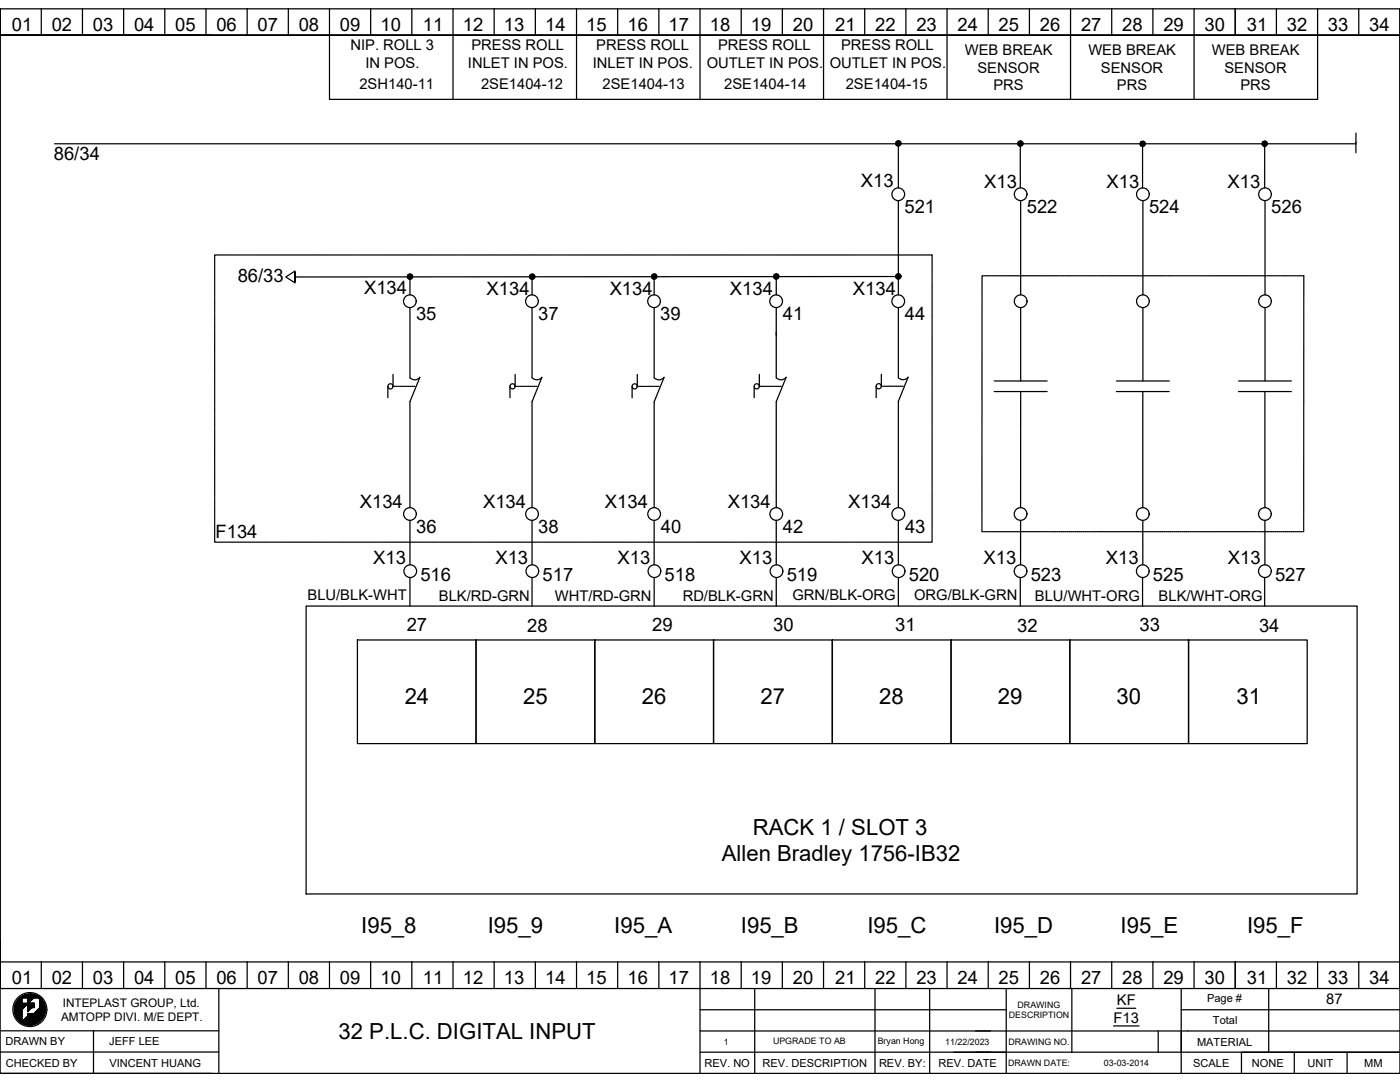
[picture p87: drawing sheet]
<svg xmlns="http://www.w3.org/2000/svg" width="279mm" height="216mm" viewBox="0 0 279 216" stroke-linecap="round" stroke-linejoin="round" font-family="sans-serif">
<defs><g id="words">
<g font-size="4.4">
<text x="80.8" y="140.4">24</text>
<text x="104.4" y="140.4">25</text>
<text x="128.1" y="140.4">26</text>
<text x="151.8" y="140.4">27</text>
<text x="175.5" y="140.4">28</text>
<text x="199.2" y="140.4">29</text>
<text x="222.8" y="140.4">30</text>
<text x="246.8" y="140.4">31</text>
<text x="150.3" y="166.5">RACK 1 / SLOT 3</text>
<text x="144" y="171.8">Allen Bradley 1756-IB32</text>
<text x="72.1" y="186.1">I95_8</text>
<text x="97.3" y="186.1">I95_9</text>
<text x="122.6" y="186.1">I95_A</text>
<text x="147.9" y="186.1">I95_B</text>
<text x="173.1" y="186.2">I95_C</text>
<text x="198.4" y="186.1">I95_D</text>
<text x="223.6" y="186.1">I95_E</text>
<text x="248.9" y="186.1">I95_F</text>
<text x="67.6" y="207.3">32 P.L.C. DIGITAL INPUT</text>
</g>
<g font-size="3.7">
<text x="2.3" y="6.2">01</text>
<text x="10.3" y="6.2">02</text>
<text x="18.5" y="6.2">03</text>
<text x="26.7" y="6.2">04</text>
<text x="34.9" y="6.2">05</text>
<text x="43.2" y="6.2">06</text>
<text x="51.4" y="6.2">07</text>
<text x="59.6" y="6.2">08</text>
<text x="67.8" y="6.2">09</text>
<text x="75.9" y="6.2">10</text>
<text x="84.4" y="6.2">11</text>
<text x="92.4" y="6.2">12</text>
<text x="100.6" y="6.2">13</text>
<text x="108.8" y="6.2">14</text>
<text x="117" y="6.2">15</text>
<text x="125.2" y="6.2">16</text>
<text x="133.4" y="6.2">17</text>
<text x="141.6" y="6.2">18</text>
<text x="149.9" y="6.2">19</text>
<text x="158.2" y="6.2">20</text>
<text x="166.7" y="6.2">21</text>
<text x="174.7" y="6.2">22</text>
<text x="182.9" y="6.2">23</text>
<text x="191.1" y="6.2">24</text>
<text x="199.3" y="6.2">25</text>
<text x="207.5" y="6.2">26</text>
<text x="215.7" y="6.2">27</text>
<text x="224" y="6.2">28</text>
<text x="232.2" y="6.2">29</text>
<text x="240.4" y="6.2">30</text>
<text x="248.8" y="6.2">31</text>
<text x="256.8" y="6.2">32</text>
<text x="265" y="6.2">33</text>
<text x="273.2" y="6.2">34</text>
<text x="10.7" y="31.9">86/34</text>
<text x="171.8" y="37.4">X13</text>
<text x="196.4" y="37.5">X13</text>
<text x="220.8" y="37.5">X13</text>
<text x="245" y="37.6">X13</text>
<text x="180.5" y="42.6">521</text>
<text x="204.9" y="42.6">522</text>
<text x="229.3" y="42.6">524</text>
<text x="253.7" y="42.6">526</text>
<text x="47.4" y="56.2">86/33</text>
<text x="72.7" y="58.7">X134</text>
<text x="97.1" y="59">X134</text>
<text x="121.7" y="58.9">X134</text>
<text x="145.7" y="58.8">X134</text>
<text x="170.2" y="59">X134</text>
<text x="83" y="63.9">35</text>
<text x="107.4" y="63.9">37</text>
<text x="131.8" y="63.9">39</text>
<text x="156.2" y="63.9">41</text>
<text x="180.6" y="63.9">44</text>
<text x="71.8" y="101.3">X134</text>
<text x="96.4" y="101.3">X134</text>
<text x="120.7" y="101.3">X134</text>
<text x="145.2" y="101.3">X134</text>
<text x="169.3" y="101.3">X134</text>
<text x="43" y="107.3">F134</text>
<text x="83" y="106.4">36</text>
<text x="107.4" y="106.4">38</text>
<text x="131.9" y="106.4">40</text>
<text x="156.2" y="106.4">42</text>
<text x="180.6" y="106.4">43</text>
<text x="74.5" y="112.6">X13</text>
<text x="98.9" y="112.6">X13</text>
<text x="123.2" y="112.6">X13</text>
<text x="147.6" y="112.6">X13</text>
<text x="172" y="112.6">X13</text>
<text x="196.3" y="112.6">X13</text>
<text x="220.7" y="112.6">X13</text>
<text x="245.1" y="112.6">X13</text>
<text x="83.9" y="115.9">516</text>
<text x="108.3" y="115.9">517</text>
<text x="132.6" y="115.9">518</text>
<text x="157" y="115.9">519</text>
<text x="181.4" y="115.9">520</text>
<text x="205.7" y="115.9">523</text>
<text x="230.1" y="115.9">525</text>
<text x="254.5" y="115.9">527</text>
<text x="81.2" y="126">27</text>
<text x="130.1" y="126">29</text>
<text x="154.3" y="126">30</text>
<text x="178.7" y="126">31</text>
<text x="227.4" y="126">33</text>
<text x="105.2" y="126.1">28</text>
<text x="203" y="126.1">32</text>
<text x="251.3" y="126.1">34</text>
<text x="2.3" y="196.4">01</text>
<text x="10.3" y="196.4">02</text>
<text x="18.5" y="196.4">03</text>
<text x="26.7" y="196.4">04</text>
<text x="34.9" y="196.4">05</text>
<text x="43.2" y="196.4">06</text>
<text x="51.4" y="196.4">07</text>
<text x="59.6" y="196.4">08</text>
<text x="67.8" y="196.4">09</text>
<text x="75.9" y="196.4">10</text>
<text x="84.4" y="196.4">11</text>
<text x="92.4" y="196.4">12</text>
<text x="100.6" y="196.4">13</text>
<text x="108.8" y="196.4">14</text>
<text x="117" y="196.4">15</text>
<text x="125.2" y="196.4">16</text>
<text x="133.4" y="196.4">17</text>
<text x="141.6" y="196.4">18</text>
<text x="149.9" y="196.4">19</text>
<text x="158.2" y="196.4">20</text>
<text x="166.7" y="196.4">21</text>
<text x="174.7" y="196.4">22</text>
<text x="182.9" y="196.4">23</text>
<text x="191.1" y="196.4">24</text>
<text x="199.3" y="196.4">25</text>
<text x="207.5" y="196.4">26</text>
<text x="215.7" y="196.4">27</text>
<text x="224" y="196.4">28</text>
<text x="232.2" y="196.4">29</text>
<text x="240.4" y="196.4">30</text>
<text x="248.8" y="196.4">31</text>
<text x="256.8" y="196.4">32</text>
<text x="265" y="196.4">33</text>
<text x="273.2" y="196.4">34</text>
</g>
<g font-size="2.9">
<text x="69.9" y="10">NIP. ROLL 3</text>
<text x="94.1" y="10">PRESS ROLL</text>
<text x="119" y="10">PRESS ROLL</text>
<text x="143.3" y="10">PRESS ROLL</text>
<text x="167.8" y="9.9">PRESS ROLL</text>
<text x="192.6" y="10.9">WEB BREAK</text>
<text x="217.2" y="10.9">WEB BREAK</text>
<text x="241.9" y="10.9">WEB BREAK</text>
<text x="71.7" y="17.8">2SH140-11</text>
<text x="72.9" y="13.5">IN POS.</text>
<text x="93.4" y="13.6">INLET IN POS.</text>
<text x="96" y="17.8">2SE1404-12</text>
<text x="118.3" y="13.5">INLET IN POS.</text>
<text x="120.3" y="17.8">2SE1404-13</text>
<text x="141.1" y="13.5">OUTLET IN POS.</text>
<text x="144.5" y="17.8">2SE1404-14</text>
<text x="165.6" y="13.5">OUTLET IN POS.</text>
<text x="168.8" y="17.8">2SE1404-15</text>
<text x="195.1" y="14.5">SENSOR</text>
<text x="219.7" y="14.5">SENSOR</text>
<text x="244.4" y="14.5">SENSOR</text>
<text x="198.3" y="18">PRS</text>
<text x="222.9" y="18">PRS</text>
<text x="247.6" y="18">PRS</text>
<text x="61.4" y="119.8">BLU/BLK-WHT</text>
<text x="87.6" y="119.9">BLK/RD-GRN</text>
<text x="110.7" y="119.9">WHT/RD-GRN</text>
<text x="136.2" y="119.9">RD/BLK-GRN</text>
<text x="158.2" y="119.8">GRN/BLK-ORG</text>
<text x="182.4" y="119.8">ORG/BLK-GRN</text>
<text x="206.5" y="119.9">BLU/WHT-ORG</text>
<text x="231.2" y="119.9">BLK/WHT-ORG</text>
<text x="222.9" y="200.6">KF</text>
<text x="264.7" y="200.4">87</text>
<text x="222.2" y="204.1">F13</text>
</g>
<g font-size="2.4">
<text x="12.2" y="203.7">AMTOPP DIVI. M/E DEPT.</text>
<text x="12.5" y="200.9">INTEPLAST GROUP, Ltd.</text>
</g>
<g font-size="2.2">
<text x="240.9" y="199.9">Page #</text>
<text x="1.1" y="208.6">DRAWN BY</text>
<text x="21.8" y="208.6">JEFF LEE</text>
<text x="238.9" y="208.6">MATERIAL</text>
<text x="242.1" y="204.4">Total</text>
<text x="1.1" y="212.8">CHECKED BY</text>
<text x="21.8" y="212.8">VINCENT HUANG</text>
<text x="140.6" y="212.9">REV. NO</text>
<text x="152.2" y="212.9">REV. DESCRIPTION</text>
<text x="175.4" y="212.9">REV. BY:</text>
<text x="187.3" y="212.9">REV. DATE</text>
<text x="238.1" y="212.9">SCALE</text>
<text x="249.8" y="212.9">NONE</text>
<text x="260.9" y="212.8">UNIT</text>
<text x="272.3" y="212.9">MM</text>
</g>
<g font-size="1.8">
<text x="201.3" y="203.2">DESCRIPTION</text>
<text x="203.1" y="201.1">DRAWING</text>
<text x="144.4" y="208.4">1</text>
<text x="154.3" y="208.4">UPGRADE TO AB</text>
<text x="175.2" y="208.3">Bryan Hong</text>
<text x="188.6" y="208.4">11/22/2023</text>
<text x="201.3" y="208.5">DRAWING NO.</text>
<text x="201.2" y="212.7">DRAWN DATE:</text>
<text x="220.3" y="212.7">03-03-2014</text>
</g>
</g></defs>
<g fill="none" stroke="#000" stroke-width=".25">
<path d="M0 1.8h279.4v212.4h-279.4zM0 7v-5.2v190.1v-4.2M8.2 1.7v5.3M16.5 1.7v5.3M24.7 1.7v5.3M32.9 1.7v5.3M41.1 1.7v5.3M42.4 7h-42.4h279.4M49.3 1.7v5.3M57.5 1.7v5.3M65.8 1.7v18.1h197.2v-18.1M74 1.7v5.3"/>
<path d="M82.2 1.7v5.3M90.4 1.7v18.1M98.6 1.7v5.3M106.8 1.7v5.3M115.1 1.7v18.1M123.3 1.7v5.3M131.5 1.7v5.3M139.7 1.7v18.1M147.9 1.7v5.3M156.1 1.7v5.3M164.4 1.7v18.1M172.6 1.7v5.3"/>
<path d="M180.8 1.7v5.3M189 1.7v18.1M197.2 1.7v5.3M205.4 1.7v5.3M213.7 1.7v18.1M221.9 1.7v5.3M230.1 1.7v5.3M238.3 1.7v18.1M246.5 1.7v5.3M254.7 1.7v5.3M271.2 1.7v5.3M279.4 1.8v195.5h-279.4v-5.4h279.4"/>
<path d="M10.9 28.7h259.7M179 28.2l-.1 .1M179.3 28.1l-.5 .5M179.3 28.7v8.8M179.4 28.1l-.6 .7M179.6 28.2l-.8 .7M179.7 28.3l-.8 .7M179.7 28.4l-.7 .7M179.8 28.5l-.6 .6M179.8 28.7l-.5 .5M203.3 28.2l-.1 .1M203.6 28.1l-.5 .5"/>
<path d="M203.6 28.7v8.8M203.8 28.1l-.7 .7M203.9 28.2l-.7 .7M204 28.3l-.7 .7M204.1 28.4l-.7 .7M204.2 28.5l-.7 .7M204.2 28.7l-.5 .5M227.7 28.3l-.1 .1M228 28.2l-.5 .5M228 28.7v8.8M228.2 28.2l-.7 .7M228.3 28.3l-.7 .7"/>
<path d="M228.4 28.3l-.7 .8M228.5 28.4l-.7 .8M228.6 28.6l-.7 .6M228.6 28.8l-.5 .4M252.1 28.3l-.1 .1M252.4 28.2l-.5 .5M252.4 28.7v8.8M252.5 28.2l-.6 .6M252.7 28.2l-.8 .8M252.8 28.3l-.8 .8M252.9 28.4l-.8 .7M252.9 28.6l-.6 .6"/>
<path d="M252.9 28.7l-.5 .5M270.6 26.5v4M42.8 51.3v.3M42.8 51.7v.3M42.8 52.1v.3M42.8 52.5v.3M42.8 52.9v.3M42.8 53.3v.3M42.8 53.7v.3M42.8 54.1v.3M42.8 54.5v.3M42.8 54.9v.3"/>
<path d="M42.8 55.3v.2M42.8 55.7v.2M42.8 56.1v.2M42.8 56.5v.2M42.8 56.9v.2M42.8 57.3v.2M42.8 57.7v.2M42.8 58.1v.2M42.8 58.4v.3M42.8 58.8v.3M42.8 59.2v.3M42.8 59.6v.3"/>
<path d="M43 50.9h-.2v.3M43.1 50.9h.3M43.5 50.9h.3M43.9 50.9h.3M44.3 50.9h.3M44.7 50.9h.3M45.1 50.9h.3M45.5 50.9h.3M45.9 50.9h.3M46.3 50.9h.3M46.7 50.9h.3M47.1 50.9h.3"/>
<path d="M47.5 50.9h.3M47.9 50.9h.2M48.3 50.9h.2M48.7 50.9h.2M49.1 50.9h.2M49.5 50.9h.2M49.9 50.9h.2M50.3 50.9h.2M50.7 50.9h.2M51 50.9h.3M51.4 50.9h.3M51.8 50.9h.3"/>
<path d="M52.2 50.9h.3M52.6 50.9h.3M53 50.9h.3M53.4 50.9h.3M53.8 50.9h.3M54.2 50.9h.3M54.6 50.9h.3M55 50.9h.3M55.4 50.9h.3M55.8 50.9h.3M56.2 50.9h.3M56.6 50.9h.2"/>
<path d="M57 50.9h.2M57.4 50.9h.2M57.8 50.9h.2M58.2 50.9h.2M58.6 50.9h.2M58.9 54.4v2.1l-1.9-1.2 1.9-1.2v2M59 50.9h.2M59.4 50.9h.2M59.7 50.9h.3M60.1 50.9h.3M60.5 50.9h.3M60.9 50.9h.3"/>
<path d="M61.3 50.9h.3M61.7 50.9h.3M62.1 50.9h.3M62.5 50.9h.3M62.9 50.9h.3M63.3 50.9h.3M63.7 50.9h.3M64.1 50.9h.3M64.5 50.9h.3M64.9 50.9h.2M65.3 50.9h.2M65.7 50.9h.2"/>
<path d="M66.1 50.9h.2M66.5 50.9h.2M66.9 50.9h.2M67.3 50.9h.2M67.7 50.9h.2M68 50.9h.3M68.4 50.9h.3M68.8 50.9h.3M69.2 50.9h.3M69.6 50.9h.3M70 50.9h.3M70.4 50.9h.3"/>
<path d="M70.8 50.9h.3M71.2 50.9h.3M71.6 50.9h.3M72 50.9h.3M72.4 50.9h.3M72.8 50.9h.3M73.2 50.9h.2M73.6 50.9h.2M74 50.9h.2M74.4 50.9h.2M74.8 50.9h.2M75.2 50.9h.2"/>
<path d="M75.6 50.9h.2M76 50.9h.2M76.3 50.9h.3M76.7 50.9h.3M77.1 50.9h.3M77.5 50.9h.3M77.9 50.9h.3M78.3 50.9h.3M78.7 50.9h.3M79.1 50.9h.3M79.5 50.9h.3M79.9 50.9h.3"/>
<path d="M80.3 50.9h.3M80.7 50.9h.3M81.1 50.9h.3M81.5 50.9h.3M81.5 54.8l-.1 .1M81.8 54.7l-.5 .5M81.8 55.2v3.6M81.9 50.9h.2M82 54.7l-.7 .7M82.1 54.8l-.7 .7M82.2 54.8l-.7 .8M82.3 50.9h.2"/>
<path d="M82.3 54.9l-.7 .8M82.3 55.1l-.6 .6M82.4 55.3l-.5 .4M82.7 50.9h.2M83.1 50.9h.2M83.5 50.9h.2M83.9 50.9h.2M84.3 50.9h.2M84.7 50.9h.2M85 50.9h.3M85.4 50.9h.3M85.8 50.9h.3"/>
<path d="M86.2 50.9h.3M86.6 50.9h.3M87 50.9h.3M87.4 50.9h.3M87.8 50.9h.3M88.2 50.9h.3M88.6 50.9h.3M89 50.9h.3M89.4 50.9h.3M89.8 50.9h.3M90.2 50.9h.3M90.6 50.9h.2"/>
<path d="M91 50.9h.2M91.4 50.9h.2M91.8 50.9h.2M92.2 50.9h.2M92.6 50.9h.2M93 50.9h.2M93.4 50.9h.2M93.7 50.9h.3M94.1 50.9h.3M94.5 50.9h.3M94.9 50.9h.3M95.3 50.9h.3"/>
<path d="M95.7 50.9h.3M96.1 50.9h.3M96.5 50.9h.3M96.9 50.9h.3M97.3 50.9h.3M97.7 50.9h.3M98.1 50.9h.3M98.5 50.9h.3M98.9 50.9h.2M99.3 50.9h.2M99.7 50.9h.2M100.1 50.9h.2"/>
<path d="M100.5 50.9h.2M100.9 50.9h.2M101.3 50.9h.2M101.6 50.9h.3M102 50.9h.3M102.4 50.9h.3M102.8 50.9h.3M103.2 50.9h.3M103.6 50.9h.3M104 50.9h.3M104.4 50.9h.3M104.8 50.9h.3"/>
<path d="M105.2 50.9h.3M105.6 50.9h.3M105.9 54.8l-.1 .1M106 50.9h.3M106.2 55.2v3.6M106.2 54.7l-.5 .5M106.4 54.7l-.7 .7M106.4 50.9h.3M106.5 54.8l-.7 .7M106.6 54.8l-.7 .8M106.7 54.9l-.7 .8M106.7 55.1l-.6 .6"/>
<path d="M106.7 55.3l-.4 .4M106.8 50.9h.3M107.2 50.9h.2M107.6 50.9h.2M108 50.9h.2M108.4 50.9h.2M108.8 50.9h.2M109.2 50.9h.2M109.6 50.9h.2M110 50.9h.2M110.3 50.9h.3M110.7 50.9h.3"/>
<path d="M111.1 50.9h.3M111.5 50.9h.3M111.9 50.9h.3M112.3 50.9h.3M112.7 50.9h.3M113.1 50.9h.3M113.5 50.9h.3M113.9 50.9h.3M114.3 50.9h.3M114.7 50.9h.3M115.1 50.9h.3M115.5 50.9h.2"/>
<path d="M115.9 50.9h.2M116.3 50.9h.2M116.7 50.9h.2M117.1 50.9h.2M117.5 50.9h.2M117.9 50.9h.2M118.3 50.9h.2M118.6 50.9h.3M119 50.9h.3M119.4 50.9h.3M119.8 50.9h.3M120.2 50.9h.3"/>
<path d="M120.6 50.9h.3M121 50.9h.3M121.4 50.9h.3M121.8 50.9h.3M122.2 50.9h.3M122.6 50.9h.3M123 50.9h.3M123.4 50.9h.3M123.8 50.9h.3M124.2 50.9h.2M124.6 50.9h.2M125 50.9h.2"/>
<path d="M125.4 50.9h.2M125.8 50.9h.2M126.2 50.9h.2M126.6 50.9h.2M127 50.9h.2M127.3 50.9h.3M127.7 50.9h.3M128.1 50.9h.3M128.5 50.9h.3M128.9 50.9h.3M129.3 50.9h.3M129.7 50.9h.3"/>
<path d="M130.1 50.9h.3M130.3 54.8l-.2 .1M130.5 50.9h.3M130.5 54.7l-.5 .5M130.6 55.2v3.6M130.7 54.7l-.6 .6M130.8 54.7l-.7 .8M130.9 50.9h.3M130.9 54.8l-.7 .8M131 54.9l-.7 .7M131.1 55.1l-.7 .6M131.1 55.2l-.5 .5"/>
<path d="M131.3 50.9h.3M131.7 50.9h.3M132.1 50.9h.3M132.5 50.9h.2M132.9 50.9h.2M133.3 50.9h.2M133.7 50.9h.2M134.1 50.9h.2M134.5 50.9h.2M134.9 50.9h.2M135.2 50.9h.3M135.6 50.9h.3"/>
<path d="M136 50.9h.3M136.4 50.9h.3M136.8 50.9h.3M137.2 50.9h.3M137.6 50.9h.3M138 50.9h.3M138.4 50.9h.3M138.8 50.9h.3M139.2 50.9h.3M139.6 50.9h.3M140 50.9h.3M140.4 50.9h.3"/>
<path d="M140.8 50.9h.2M141.2 50.9h.2M141.6 50.9h.2M142 50.9h.2M142.4 50.9h.2M142.8 50.9h.2M143.2 50.9h.2M143.6 50.9h.2M143.9 50.9h.3M144.3 50.9h.3M144.7 50.9h.3M145.1 50.9h.3"/>
<path d="M145.5 50.9h.3M145.9 50.9h.3M146.3 50.9h.3M146.7 50.9h.3M147.1 50.9h.3M147.5 50.9h.3M147.9 50.9h.3M148.3 50.9h.3M148.7 50.9h.3M149.1 50.9h.3M149.5 50.9h.2M149.9 50.9h.2"/>
<path d="M150.3 50.9h.2M150.7 50.9h.2M151.1 50.9h.2M151.5 50.9h.2M151.9 50.9h.2M152.3 50.9h.2M152.6 50.9h.3M153 50.9h.3M153.4 50.9h.3M153.8 50.9h.3M154.2 50.9h.3M154.6 54.7l-.1 .2"/>
<path d="M154.6 50.9h.3M154.9 54.6l-.5 .5M154.9 55.2v3.6M155 50.9h.3M155.1 54.7l-.7 .6M155.2 54.7l-.7 .7M155.3 54.8l-.7 .8M155.4 54.9l-.7 .7M155.4 50.9h.3M155.4 55l-.6 .7M155.4 55.2l-.4 .5M155.8 50.9h.3"/>
<path d="M156.2 50.9h.3M156.6 50.9h.3M157 50.9h.3M157.4 50.9h.3M157.8 50.9h.3M158.2 50.9h.2M158.6 50.9h.2M159 50.9h.2M159.4 50.9h.2M159.8 50.9h.2M160.2 50.9h.2M160.6 50.9h.2"/>
<path d="M160.9 50.9h.3M161.3 50.9h.3M161.7 50.9h.3M162.1 50.9h.3M162.5 50.9h.3M162.9 50.9h.3M163.3 50.9h.3M163.7 50.9h.3M164.1 50.9h.3M164.5 50.9h.3M164.9 50.9h.3M165.3 50.9h.3"/>
<path d="M165.7 50.9h.3M166.1 50.9h.2M166.5 50.9h.2M166.9 50.9h.2M167.3 50.9h.2M167.7 50.9h.2M168.1 50.9h.2M168.5 50.9h.2M168.9 50.9h.2M169.2 50.9h.3M169.6 50.9h.3M170 50.9h.3"/>
<path d="M170.4 50.9h.3M170.8 50.9h.3M171.2 50.9h.3M171.6 50.9h.3M172 50.9h.3M172.4 50.9h.3M172.8 50.9h.3M173.2 50.9h.3M173.6 50.9h.3M174 50.9h.3M174.4 50.9h.3M174.8 50.9h.2"/>
<path d="M175.2 50.9h.2M175.6 50.9h.2M176 50.9h.2M176.4 50.9h.2M176.8 50.9h.2M177.2 50.9h.2M177.6 50.9h.2M177.9 50.9h.3M178.3 50.9h.3M178.7 50.9h.3M179 54.7l-.1 .2M179.1 50.9h.3"/>
<path d="M179.3 54.6l-.5 .5M179.3 40v18.8M179.3 55.2l-120.4 .1M179.4 54.7l-.6 .6M179.5 50.9h.3M179.6 54.7l-.8 .7M179.7 54.8l-.8 .7M179.7 54.9l-.7 .7M179.8 55l-.6 .7M179.8 55.2l-.5 .5M179.9 50.9h.3M180.3 50.9h.3"/>
<path d="M180.7 50.9h.3M181.1 50.9h.3M181.5 50.9h.3M181.9 50.9h.3M182.3 50.9h.3M182.7 50.9h.3M183.1 50.9h.3M183.5 50.9h.2M183.9 50.9h.2M184.3 50.9h.2M184.7 50.9h.2M185.1 50.9h.2"/>
<path d="M185.5 50.9h.2M185.9 50.9h.1v.3M186 51.3v.3M186 51.7v.3M186 52.1v.3M186 52.5v.3M186 52.9v.3M186 53.3v.3M186 53.7v.3M186 54.1v.3M186 54.5v.3M186 54.9v.3"/>
<path d="M186 55.3v.2M186 55.7v.2M186 56.1v.2M186 56.5v.2M186 56.9v.2M186 57.3v.2M186 57.7v.2M186 58.1v.2M186 58.4v.3M186 58.8v.3M186 59.2v.3M186 59.6v.3"/>
<path d="M196 55.3v.3M196 55.7v.3M196 56.1v.3M196 56.5v.3M196 56.9v.3M196 57.3v.3M196 57.7v.3M196 58.1v.3M196 58.5v.2M196 58.9v.2M196 59.3v.2M196 59.7v.2"/>
<path d="M196.2 55h-.2v.2M196.3 55h.3M196.7 55h.3M197.1 55h.3M197.5 55h.3M197.9 55h.3M198.3 55h.3M198.7 55h.3M199.1 55h.3M199.5 55h.3M199.9 55h.3M200.3 55h.3"/>
<path d="M200.7 55h.3M201.1 55h.2M201.5 55h.2M201.9 55h.2M202.3 55h.2M202.7 55h.2M203.1 55h.2M203.5 55h.2M203.7 40v18.8M203.8 55h.3M204.2 55h.3M204.6 55h.3"/>
<path d="M205 55h.3M205.4 55h.3M205.8 55h.3M206.2 55h.3M206.6 55h.3M207 55h.3M207.4 55h.3M207.8 55h.3M208.2 55h.3M208.6 55h.3M209 55h.2M209.4 55h.2"/>
<path d="M209.8 55h.2M210.2 55h.2M210.6 55h.2M211 55h.2M211.4 55h.2M211.8 55h.2M212.1 55h.3M212.5 55h.3M212.9 55h.3M213.3 55h.3M213.7 55h.3M214.1 55h.3"/>
<path d="M214.5 55h.3M214.9 55h.3M215.3 55h.3M215.7 55h.3M216.1 55h.3M216.5 55h.3M216.9 55h.3M217.3 55h.3M217.7 55h.2M218.1 55h.2M218.5 55h.2M218.9 55h.2"/>
<path d="M219.3 55h.2M219.7 55h.2M220.1 55h.2M220.5 55h.2M220.8 55h.3M221.2 55h.3M221.6 55h.3M222 55h.3M222.4 55h.3M222.8 55h.3M223.2 55h.3M223.6 55h.3"/>
<path d="M224 55h.3M224.4 55h.3M224.8 55h.3M225.2 55h.3M225.6 55h.3M226 55h.3M226.4 55h.2M226.8 55h.2M227.2 55h.2M227.6 55h.2M228 55h.2M228.1 40v18.8"/>
<path d="M228.4 55h.2M228.8 55h.2M229.2 55h.2M229.5 55h.3M229.9 55h.3M230.3 55h.3M230.7 55h.3M231.1 55h.3M231.5 55h.3M231.9 55h.3M232.3 55h.3M232.7 55h.3"/>
<path d="M233.1 55h.3M233.5 55h.3M233.9 55h.3M234.3 55h.3M234.7 55h.2M235.1 55h.2M235.5 55h.2M235.9 55h.2M236.3 55h.2M236.7 55h.2M237.1 55h.2M237.5 55h.2"/>
<path d="M237.8 55h.3M238.2 55h.3M238.6 55h.3M239 55h.3M239.4 55h.3M239.8 55h.3M240.2 55h.3M240.6 55h.3M241 55h.3M241.4 55h.3M241.8 55h.3M242.2 55h.3"/>
<path d="M242.6 55h.3M243 55h.2M243.4 55h.2M243.8 55h.2M244.2 55h.2M244.6 55h.2M245 55h.2M245.4 55h.2M245.8 55h.2M246.1 55h.3M246.5 55h.3M246.9 55h.3"/>
<path d="M247.3 55h.3M247.7 55h.3M248.1 55h.3M248.5 55h.3M248.9 55h.3M249.3 55h.3M249.7 55h.3M250.1 55h.3M250.5 55h.3M250.9 55h.3M251.3 55h.2M251.7 55h.2"/>
<path d="M252.1 55h.2M252.5 40v18.8M252.5 55h.2M252.9 55h.2M253.3 55h.2M253.7 55h.2M254.1 55h.2M254.4 55h.3M254.8 55h.3M255.2 55h.3M255.6 55h.3M256 55h.3"/>
<path d="M256.4 55h.3M256.8 55h.3M257.2 55h.3M257.6 55h.3M258 55h.3M258.4 55h.3M258.8 55h.3M259.2 55h.3M259.6 55h.3M260 55h.2v.2M260.2 59.7v.2M260.2 55.3v.3"/>
<path d="M260.2 55.7v.3M260.2 56.1v.3M260.2 56.5v.3M260.2 56.9v.3M260.2 57.3v.3M260.2 57.7v.3M260.2 58.1v.3M260.2 58.5v.2M260.2 58.9v.2M260.2 59.3v.2M42.8 60v.3M42.8 60.4v.3"/>
<path d="M42.8 60.8v.3M42.8 61.2v.3M42.8 61.6v.3M42.8 62v.3M42.8 62.4v.3M42.8 62.8v.3M42.8 63.2v.3M42.8 63.6v.2M42.8 64v.2M42.8 64.4v.2M42.8 64.8v.2M42.8 65.2v.2"/>
<path d="M42.8 65.6v.2M42.8 66v.2M42.8 66.4v.2M42.8 66.7v.3M42.8 67.1v.3M42.8 67.5v.3M42.8 67.9v.3M42.8 68.3v.3M42.8 68.7v.3M42.8 69.1v.3M42.8 69.5v.3M42.8 69.9v.3"/>
<path d="M42.8 70.3v.3M42.8 70.7v.3M42.8 71.1v.3M42.8 71.5v.3M42.8 71.9v.3M42.8 72.3v.2M42.8 72.7v.2M42.8 73.1v.2M42.8 73.5v.2M42.8 73.9v.2M42.8 74.3v.2M42.8 74.7v.2"/>
<path d="M42.8 75.1v.2M42.8 75.4v.3M42.8 75.8v.3M42.8 76.2v.3M42.8 76.6v.3M42.8 77v.3M42.8 77.4v.3M42.8 77.8v.3M42.8 78.2v.3M42.8 78.6v.3M42.8 79v.3M42.8 79.4v.3"/>
<path d="M42.8 79.8v.3M77.4 77.1v2.3M78.4 74.7v2.4M78.6 77.1h.3M79 77.1h.3M79.4 77.1h.3M79.8 77.1h.2M80.2 77.1h.2M80.6 77.1h.2M81 77.1h.2M81.4 77.1h.2M81.8 77.1h.2"/>
<path d="M81.8 61.4v14a1.29 1.29 0 0 0 2-.1l-2 4.8v21.2M82.2 77.1h.2M82.6 77.1h.2M101.8 77.1v2.3M102.8 74.7v2.4M103 77.1h.2M103.4 77.1h.2M103.8 77.1h.2M104.2 77.1h.2M104.5 77.1h.3M104.9 77.1h.3M105.3 77.1h.3"/>
<path d="M105.7 77.1h.3M106.1 77.1h.3M106.2 61.4v14a1.29 1.29 0 0 0 1.9-.1l-1.9 4.8v21.2M106.5 77.1h.3M106.9 77.1h.3M126.2 77.1v2.3M127.2 74.7v2.4M127.4 77.1h.2M127.7 77.1h.3M128.1 77.1h.3M128.5 77.1h.3M128.9 77.1h.3"/>
<path d="M129.3 77.1h.3M129.7 77.1h.3M130.1 77.1h.3M130.5 77.1h.3M130.6 61.4v14a1.3 1.3 0 0 0 1.9-.1l-1.9 4.9M130.9 77.1h.3M131.3 77.1h.2M150.5 77.1v2.3M151.5 74.7v2.4M151.7 77.1h.3M152.1 77.1h.3M152.5 77.1h.3"/>
<path d="M152.9 77.1h.3M153.3 77.1h.2M153.7 77.1h.2M154.1 77.1h.2M154.5 77.1h.2M154.9 77.1h.2M154.9 61.4v14a1.29 1.29 0 0 0 2-.1l-2 4.8v21.2M155.3 77.1h.2M155.7 77.1h.2M174.9 77.1v2.3M175.9 74.7v2.4M176.1 77.1h.2"/>
<path d="M176.4 77.1h.3M176.8 77.1h.3M177.2 77.1h.3M177.6 77.1h.3M178 77.1h.3M178.4 77.1h.3M178.8 77.1h.3M179.2 77.1h.3M179.3 75.3a1.29 1.29 0 0 0 1.9 0l-1.9 4.8M179.3 61.4v13.9M179.6 77.1h.3M180 77.1h.3"/>
<path d="M186 60v.3M186 60.4v.3M186 60.8v.3M186 61.2v.3M186 61.6v.3M186 62v.3M186 62.4v.3M186 62.8v.3M186 63.2v.3M186 63.6v.2M186 64v.2M186 64.4v.2"/>
<path d="M186 64.8v.2M186 65.2v.2M186 65.6v.2M186 66v.2M186 66.4v.2M186 66.7v.3M186 67.1v.3M186 67.5v.3M186 67.9v.3M186 68.3v.3M186 68.7v.3M186 69.1v.3"/>
<path d="M186 69.5v.3M186 69.9v.3M186 70.3v.3M186 70.7v.3M186 71.1v.3M186 71.5v.3M186 71.9v.3M186 72.3v.2M186 72.7v.2M186 73.1v.2M186 73.5v.2M186 73.9v.2"/>
<path d="M186 74.3v.2M186 74.7v.2M186 75.1v.2M186 75.4v.3M186 75.8v.3M186 76.2v.3M186 76.6v.3M186 77v.3M186 77.4v.3M186 77.8v.3M186 78.2v.3M186 78.6v.3"/>
<path d="M186 79v.3M186 79.4v.3M186 79.8v.3M196 72.3v.3M196 72.7v.3M196 73.1v.3M196 73.5v.3M196 73.9v.3M196 74.3v.3M196 74.7v.3M196 75.1v.3M196 75.5v.3"/>
<path d="M196 75.9v.2M196 76.3v.2M196 76.7v.2M196 77.1v.2M196 77.5v.2M196 77.9v.2M196 78.3v.2M196 78.7v.2M196 79v.3M196 79.4v.3M196 79.8v.3M196 61.3v.2"/>
<path d="M196 61.6v.3M196 62v.3M196 62.4v.3M196 62.8v.3M196 63.2v.3M196 63.6v.3M196 64v.3M196 64.4v.3M196 64.8v.3M196 65.2v.3M196 65.6v.3M196 66v.3"/>
<path d="M196 66.4v.3M196 66.8v.3M196 67.2v.2M196 67.6v.2M196 68v.2M196 68.4v.2M196 68.8v.2M196 69.2v.2M196 69.6v.2M196 70v.2M196 70.3v.3M196 70.7v.3"/>
<path d="M196 71.1v.3M196 71.5v.3M196 71.9v.3M196 60.1v.2M196 60.5v.2M196 60.9v.2M198.4 76h10.6M198.4 78.1h10.6M203.7 61.4v14.6M203.7 78.1v23.2M222.8 78.1h10.5M222.8 76h10.6"/>
<path d="M228.1 78.1v23.2M228.1 61.4v14.6M247.2 78.1h10.5M247.2 76h10.5M252.4 78.1v23.2M252.5 61.4v14.6M260.2 70.3v.3M260.2 70.7v.3M260.2 71.1v.3M260.2 71.5v.3M260.2 71.9v.3M260.2 72.3v.3"/>
<path d="M260.2 72.7v.3M260.2 73.1v.3M260.2 73.5v.3M260.2 73.9v.3M260.2 74.3v.3M260.2 74.7v.3M260.2 75.1v.3M260.2 75.5v.3M260.2 75.9v.2M260.2 76.3v.2M260.2 76.7v.2M260.2 77.1v.2"/>
<path d="M260.2 77.5v.2M260.2 77.9v.2M260.2 78.3v.2M260.2 78.7v.2M260.2 79v.3M260.2 79.4v.3M260.2 79.8v.3M260.2 60.1v.2M260.2 60.5v.2M260.2 60.9v.2M260.2 61.3v.2M260.2 61.6v.3"/>
<path d="M260.2 62v.3M260.2 62.4v.3M260.2 62.8v.3M260.2 63.2v.3M260.2 63.6v.3M260.2 64v.3M260.2 64.4v.3M260.2 64.8v.3M260.2 65.2v.3M260.2 65.6v.3M260.2 66v.3M260.2 66.4v.3"/>
<path d="M260.2 66.8v.3M260.2 67.2v.2M260.2 67.6v.2M260.2 68v.2M260.2 68.4v.2M260.2 68.8v.2M260.2 69.2v.2M260.2 69.6v.2M260.2 70v.2M42.8 80.2v.3M42.8 80.6v.3M42.8 81v.2"/>
<path d="M42.8 81.4v.2M42.8 81.8v.2M42.8 82.2v.2M42.8 82.6v.2M42.8 83v.2M42.8 83.4v.2M42.8 83.8v.2M42.8 84.1v.3M42.8 84.5v.3M42.8 84.9v.3M42.8 85.3v.3M42.8 85.7v.3"/>
<path d="M42.8 86.1v.3M42.8 86.5v.3M42.8 86.9v.3M42.8 87.3v.3M42.8 87.7v.3M42.8 88.1v.3M42.8 88.5v.3M42.8 88.9v.3M42.8 89.3v.2M42.8 89.7v.2M42.8 90.1v.2M42.8 90.5v.2"/>
<path d="M42.8 90.9v.2M42.8 91.3v.2M42.8 91.7v.2M42.8 92v.3M42.8 92.4v.3M42.8 92.8v.3M42.8 93.2v.3M42.8 93.6v.3M42.8 94v.3M42.8 94.4v.3M42.8 94.8v.3M42.8 95.2v.3"/>
<path d="M42.8 95.6v.3M42.8 96v.3M42.8 96.4v.3M42.8 96.8v.3M42.8 97.2v.3M42.8 97.6v.2M42.8 98v.2M42.8 98.4v.2M42.8 98.8v.2M42.8 99.2v.2M42.8 99.6v.2M42.8 100v.2"/>
<path d="M130.6 80.1v21.2M179.3 80.2v21.1M186 80.2v.3M186 80.6v.3M186 81v.2M186 81.4v.2M186 81.8v.2M186 82.2v.2M186 82.6v.2M186 83v.2M186 83.4v.2M186 83.8v.2"/>
<path d="M186 84.1v.3M186 84.5v.3M186 84.9v.3M186 85.3v.3M186 85.7v.3M186 86.1v.3M186 86.5v.3M186 86.9v.3M186 87.3v.3M186 87.7v.3M186 88.1v.3M186 88.5v.3"/>
<path d="M186 88.9v.3M186 89.3v.2M186 89.7v.2M186 90.1v.2M186 90.5v.2M186 90.9v.2M186 91.3v.2M186 91.7v.2M186 92v.3M186 92.4v.3M186 92.8v.3M186 93.2v.3"/>
<path d="M186 93.6v.3M186 94v.3M186 94.4v.3M186 94.8v.3M186 95.2v.3M186 95.6v.3M186 96v.3M186 96.4v.3M186 96.8v.3M186 97.2v.3M186 97.6v.2M186 98v.2"/>
<path d="M186 98.4v.2M186 98.8v.2M186 99.2v.2M186 99.6v.2M186 100v.2M196 94.5v.2M196 94.9v.2M196 95.3v.2M196 95.6v.3M196 96v.3M196 96.4v.3M196 96.8v.3"/>
<path d="M196 97.2v.3M196 97.6v.3M196 98v.3M196 98.4v.3M196 98.8v.3M196 99.2v.3M196 99.6v.3M196 100v.3M196 83.4v.3M196 83.8v.3M196 84.2v.2M196 84.6v.2"/>
<path d="M196 85v.2M196 85.4v.2M196 85.8v.2M196 86.2v.2M196 86.6v.2M196 87v.2M196 87.3v.3M196 87.7v.3M196 88.1v.3M196 88.5v.3M196 88.9v.3M196 89.3v.3"/>
<path d="M196 89.7v.3M196 90.1v.3M196 90.5v.3M196 90.9v.3M196 91.3v.3M196 91.7v.3M196 92.1v.3M196 92.5v.2M196 92.9v.2M196 93.3v.2M196 93.7v.2M196 94.1v.2"/>
<path d="M196 80.2v.3M196 80.6v.3M196 81v.3M196 81.4v.3M196 81.8v.3M196 82.2v.3M196 82.6v.3M196 83v.3M260.2 92.5v.2M260.2 92.9v.2M260.2 93.3v.2M260.2 93.7v.2"/>
<path d="M260.2 94.1v.2M260.2 94.5v.2M260.2 94.9v.2M260.2 95.3v.2M260.2 95.6v.3M260.2 96v.3M260.2 96.4v.3M260.2 96.8v.3M260.2 97.2v.3M260.2 97.6v.3M260.2 98v.3M260.2 98.4v.3"/>
<path d="M260.2 98.8v.3M260.2 99.2v.3M260.2 99.6v.3M260.2 100v.3M260.2 81.4v.3M260.2 81.8v.3M260.2 82.2v.3M260.2 82.6v.3M260.2 83v.3M260.2 83.4v.3M260.2 83.8v.3M260.2 84.2v.2"/>
<path d="M260.2 84.6v.2M260.2 85v.2M260.2 85.4v.2M260.2 85.8v.2M260.2 86.2v.2M260.2 86.6v.2M260.2 87v.2M260.2 87.3v.3M260.2 87.7v.3M260.2 88.1v.3M260.2 88.5v.3M260.2 88.9v.3"/>
<path d="M260.2 89.3v.3M260.2 89.7v.3M260.2 90.1v.3M260.2 90.5v.3M260.2 90.9v.3M260.2 91.3v.3M260.2 91.7v.3M260.2 92.1v.3M260.2 80.2v.3M260.2 80.6v.3M260.2 81v.3M42.8 107.9v.3h.2"/>
<path d="M42.8 100.4v.2M42.8 100.7v.3M42.8 101.1v.3M42.8 101.5v.3M42.8 101.9v.3M42.8 102.3v.3M42.8 102.7v.3M42.8 103.1v.3M42.8 103.5v.3M42.8 103.9v.3M42.8 104.3v.3M42.8 104.7v.3"/>
<path d="M42.8 105.1v.3M42.8 105.5v.3M42.8 105.9v.3M42.8 106.3v.2M42.8 106.7v.2M42.8 107.1v.2M42.8 107.5v.2M43.1 108.2h.3M43.5 108.2h.3M43.9 108.2h.3M44.3 108.2h.3M44.7 108.2h.3"/>
<path d="M45.1 108.2h.3M45.5 108.2h.3M45.9 108.2h.3M46.3 108.2h.3M46.7 108.2h.3M47.1 108.2h.3M47.5 108.2h.3M47.9 108.2h.2M48.3 108.2h.2M48.7 108.2h.2M49.1 108.2h.2M49.5 108.2h.2"/>
<path d="M49.9 108.2h.2M50.3 108.2h.2M50.7 108.2h.2M51 108.2h.3M51.4 108.2h.3M51.8 108.2h.3M52.2 108.2h.3M52.6 108.2h.3M53 108.2h.3M53.4 108.2h.3M53.8 108.2h.3M54.2 108.2h.3"/>
<path d="M54.6 108.2h.3M55 108.2h.3M55.4 108.2h.3M55.8 108.2h.3M56.2 108.2h.3M56.6 108.2h.2M57 108.2h.2M57.4 108.2h.2M57.8 108.2h.2M58.2 108.2h.2M58.6 108.2h.2M59 108.2h.2"/>
<path d="M59.4 108.2h.2M59.7 108.2h.3M60.1 108.2h.3M60.5 108.2h.3M60.9 108.2h.3M61.3 108.2h.3M61.7 108.2h.3M62.1 108.2h.3M62.5 108.2h.3M62.9 108.2h.3M63.3 108.2h.3M63.7 108.2h.3"/>
<path d="M64.1 108.2h.3M64.5 108.2h.3M64.9 108.2h.2M65.3 108.2h.2M65.7 108.2h.2M66.1 108.2h.2M66.5 108.2h.2M66.9 108.2h.2M67.3 108.2h.2M67.7 108.2h.2M68 108.2h.3M68.4 108.2h.3"/>
<path d="M68.8 108.2h.3M69.2 108.2h.3M69.6 108.2h.3M70 108.2h.3M70.4 108.2h.3M70.8 108.2h.3M71.2 108.2h.3M71.6 108.2h.3M72 108.2h.3M72.4 108.2h.3M72.8 108.2h.3M73.2 108.2h.2"/>
<path d="M73.6 108.2h.2M74 108.2h.2M74.4 108.2h.2M74.8 108.2h.2M75.2 108.2h.2M75.6 108.2h.2M76 108.2h.2M76.3 108.2h.3M76.7 108.2h.3M77.1 108.2h.3M77.5 108.2h.3M77.9 108.2h.3"/>
<path d="M78.3 108.2h.3M78.7 108.2h.3M79.1 108.2h.3M79.5 108.2h.3M79.9 108.2h.3M80.3 108.2h.3M80.7 108.2h.3M81.1 108.2h.3M81.5 108.2h.3M81.8 103.8v8.9M81.8 115.2v5.7M81.9 108.2h.2"/>
<path d="M82.3 108.2h.2M82.7 108.2h.2M83.1 108.2h.2M83.5 108.2h.2M83.9 108.2h.2M84.3 108.2h.2M84.7 108.2h.2M85 108.2h.3M85.4 108.2h.3M85.8 108.2h.3M86.2 108.2h.3M86.6 108.2h.3"/>
<path d="M87 108.2h.3M87.4 108.2h.3M87.8 108.2h.3M88.2 108.2h.3M88.6 108.2h.3M89 108.2h.3M89.4 108.2h.3M89.8 108.2h.3M90.2 108.2h.3M90.6 108.2h.2M91 108.2h.2M91.4 108.2h.2"/>
<path d="M91.8 108.2h.2M92.2 108.2h.2M92.6 108.2h.2M93 108.2h.2M93.4 108.2h.2M93.7 108.2h.3M94.1 108.2h.3M94.5 108.2h.3M94.9 108.2h.3M95.3 108.2h.3M95.7 108.2h.3M96.1 108.2h.3"/>
<path d="M96.5 108.2h.3M96.9 108.2h.3M97.3 108.2h.3M97.7 108.2h.3M98.1 108.2h.3M98.5 108.2h.3M98.9 108.2h.2M99.3 108.2h.2M99.7 108.2h.2M100.1 108.2h.2M100.5 108.2h.2M100.9 108.2h.2"/>
<path d="M101.3 108.2h.2M101.6 108.2h.3M102 108.2h.3M102.4 108.2h.3M102.8 108.2h.3M103.2 108.2h.3M103.6 108.2h.3M104 108.2h.3M104.4 108.2h.3M104.8 108.2h.3M105.2 108.2h.3M105.6 108.2h.3"/>
<path d="M106 108.2h.3M106.2 103.8v8.9M106.2 115.2v5.7M106.4 108.2h.3M106.8 108.2h.3M107.2 108.2h.2M107.6 108.2h.2M108 108.2h.2M108.4 108.2h.2M108.8 108.2h.2M109.2 108.2h.2M109.6 108.2h.2"/>
<path d="M110 108.2h.2M110.3 108.2h.3M110.7 108.2h.3M111.1 108.2h.3M111.5 108.2h.3M111.9 108.2h.3M112.3 108.2h.3M112.7 108.2h.3M113.1 108.2h.3M113.5 108.2h.3M113.9 108.2h.3M114.3 108.2h.3"/>
<path d="M114.7 108.2h.3M115.1 108.2h.3M115.5 108.2h.2M115.9 108.2h.2M116.3 108.2h.2M116.7 108.2h.2M117.1 108.2h.2M117.5 108.2h.2M117.9 108.2h.2M118.3 108.2h.2M118.6 108.2h.3M119 108.2h.3"/>
<path d="M119.4 108.2h.3M119.8 108.2h.3M120.2 108.2h.3M120.6 108.2h.3M121 108.2h.3M121.4 108.2h.3M121.8 108.2h.3M122.2 108.2h.3M122.6 108.2h.3M123 108.2h.3M123.4 108.2h.3M123.8 108.2h.3"/>
<path d="M124.2 108.2h.2M124.6 108.2h.2M125 108.2h.2M125.4 108.2h.2M125.8 108.2h.2M126.2 108.2h.2M126.6 108.2h.2M127 108.2h.2M127.3 108.2h.3M127.7 108.2h.3M128.1 108.2h.3M128.5 108.2h.3"/>
<path d="M128.9 108.2h.3M129.3 108.2h.3M129.7 108.2h.3M130.1 108.2h.3M130.5 108.2h.3M130.6 103.8v8.9M130.6 115.2v5.7M130.9 108.2h.3M131.3 108.2h.3M131.7 108.2h.3M132.1 108.2h.3M132.5 108.2h.2"/>
<path d="M132.9 108.2h.2M133.3 108.2h.2M133.7 108.2h.2M134.1 108.2h.2M134.5 108.2h.2M134.9 108.2h.2M135.2 108.2h.3M135.6 108.2h.3M136 108.2h.3M136.4 108.2h.3M136.8 108.2h.3M137.2 108.2h.3"/>
<path d="M137.6 108.2h.3M138 108.2h.3M138.4 108.2h.3M138.8 108.2h.3M139.2 108.2h.3M139.6 108.2h.3M140 108.2h.3M140.4 108.2h.3M140.8 108.2h.2M141.2 108.2h.2M141.6 108.2h.2M142 108.2h.2"/>
<path d="M142.4 108.2h.2M142.8 108.2h.2M143.2 108.2h.2M143.6 108.2h.2M143.9 108.2h.3M144.3 108.2h.3M144.7 108.2h.3M145.1 108.2h.3M145.5 108.2h.3M145.9 108.2h.3M146.3 108.2h.3M146.7 108.2h.3"/>
<path d="M147.1 108.2h.3M147.5 108.2h.3M147.9 108.2h.3M148.3 108.2h.3M148.7 108.2h.3M149.1 108.2h.3M149.5 108.2h.2M149.9 108.2h.2M150.3 108.2h.2M150.7 108.2h.2M151.1 108.2h.2M151.5 108.2h.2"/>
<path d="M151.9 108.2h.2M152.3 108.2h.2M152.6 108.2h.3M153 108.2h.3M153.4 108.2h.3M153.8 108.2h.3M154.2 108.2h.3M154.6 108.2h.3M154.9 103.8v8.9M154.9 115.2v5.7M155 108.2h.3M155.4 108.2h.3"/>
<path d="M155.8 108.2h.3M156.2 108.2h.3M156.6 108.2h.3M157 108.2h.3M157.4 108.2h.3M157.8 108.2h.3M158.2 108.2h.2M158.6 108.2h.2M159 108.2h.2M159.4 108.2h.2M159.8 108.2h.2M160.2 108.2h.2"/>
<path d="M160.6 108.2h.2M160.9 108.2h.3M161.3 108.2h.3M161.7 108.2h.3M162.1 108.2h.3M162.5 108.2h.3M162.9 108.2h.3M163.3 108.2h.3M163.7 108.2h.3M164.1 108.2h.3M164.5 108.2h.3M164.9 108.2h.3"/>
<path d="M165.3 108.2h.3M165.7 108.2h.3M166.1 108.2h.2M166.5 108.2h.2M166.9 108.2h.2M167.3 108.2h.2M167.7 108.2h.2M168.1 108.2h.2M168.5 108.2h.2M168.9 108.2h.2M169.2 108.2h.3M169.6 108.2h.3"/>
<path d="M170 108.2h.3M170.4 108.2h.3M170.8 108.2h.3M171.2 108.2h.3M171.6 108.2h.3M172 108.2h.3M172.4 108.2h.3M172.8 108.2h.3M173.2 108.2h.3M173.6 108.2h.3M174 108.2h.3M174.4 108.2h.3"/>
<path d="M174.8 108.2h.2M175.2 108.2h.2M175.6 108.2h.2M176 108.2h.2M176.4 108.2h.2M176.8 108.2h.2M177.2 108.2h.2M177.6 108.2h.2M177.9 108.2h.3M178.3 108.2h.3M178.7 108.2h.3M179.1 108.2h.3"/>
<path d="M179.3 103.8v8.9M179.3 115.2v5.7M179.5 108.2h.3M179.9 108.2h.3M180.3 108.2h.3M180.7 108.2h.3M181.1 108.2h.3M181.5 108.2h.3M181.9 108.2h.3M182.3 108.2h.3M182.7 108.2h.3M183.1 108.2h.3"/>
<path d="M183.5 108.2h.2M183.9 108.2h.2M184.3 108.2h.2M184.7 108.2h.2M185.1 108.2h.2M185.5 108.2h.2M186 107.9v.3h-.1M186 100.4v.2M186 100.7v.3M186 101.1v.3M186 101.5v.3M186 101.9v.3"/>
<path d="M186 102.3v.3M186 102.7v.3M186 103.1v.3M186 103.5v.3M186 103.9v.3M186 104.3v.3M186 104.7v.3M186 105.1v.3M186 105.5v.3M186 105.9v.3M186 106.3v.2M186 106.7v.2"/>
<path d="M186 107.1v.2M186 107.5v.2M196 105.9v.2h.2M196 105.1v.3M196 105.5v.3M196 100.4v.3M196 100.8v.2M196 101.2v.2M196 101.6v.2M196 102v.2M196 102.4v.2M196 102.8v.2"/>
<path d="M196 103.2v.2M196 103.6v.2M196 103.9v.3M196 104.3v.3M196 104.7v.3M196.3 106.1h.3M196.7 106.1h.3M197.1 106.1h.3M197.5 106.1h.3M197.9 106.1h.3M198.3 106.1h.3M198.7 106.1h.2"/>
<path d="M199.1 106.1h.2M199.5 106.1h.2M199.9 106.1h.2M200.3 106.1h.2M200.7 106.1h.2M201.1 106.1h.2M201.5 106.1h.2M201.8 106.1h.3M202.2 106.1h.3M202.6 106.1h.3M203 106.1h.3M203.4 106.1h.3"/>
<path d="M203.6 115.2v5.7M203.7 103.8v8.9M203.8 106.1h.3M204.2 106.1h.3M204.6 106.1h.3M205 106.1h.3M205.4 106.1h.3M205.8 106.1h.3M206.2 106.1h.3M206.6 106.1h.3M207 106.1h.2M207.4 106.1h.2"/>
<path d="M207.8 106.1h.2M208.2 106.1h.2M208.6 106.1h.2M209 106.1h.2M209.4 106.1h.2M209.8 106.1h.2M210.1 106.1h.3M210.5 106.1h.3M210.9 106.1h.3M211.3 106.1h.3M211.7 106.1h.3M212.1 106.1h.3"/>
<path d="M212.5 106.1h.3M212.9 106.1h.3M213.3 106.1h.3M213.7 106.1h.3M214.1 106.1h.3M214.5 106.1h.3M214.9 106.1h.3M215.3 106.1h.3M215.7 106.1h.2M216.1 106.1h.2M216.5 106.1h.2M216.9 106.1h.2"/>
<path d="M217.3 106.1h.2M217.7 106.1h.2M218.1 106.1h.2M218.5 106.1h.2M218.8 106.1h.3M219.2 106.1h.3M219.6 106.1h.3M220 106.1h.3M220.4 106.1h.3M220.8 106.1h.3M221.2 106.1h.3M221.6 106.1h.3"/>
<path d="M222 106.1h.3M222.4 106.1h.3M222.8 106.1h.3M223.2 106.1h.3M223.6 106.1h.3M224 106.1h.3M224.4 106.1h.2M224.8 106.1h.2M225.2 106.1h.2M225.6 106.1h.2M226 106.1h.2M226.4 106.1h.2"/>
<path d="M226.8 106.1h.2M227.2 106.1h.2M227.5 106.1h.3M227.9 106.1h.3M228 115.2v5.7M228.1 103.8v8.9M228.3 106.1h.3M228.7 106.1h.3M229.1 106.1h.3M229.5 106.1h.3M229.9 106.1h.3M230.3 106.1h.3"/>
<path d="M230.7 106.1h.3M231.1 106.1h.3M231.5 106.1h.3M231.9 106.1h.3M232.3 106.1h.2M232.7 106.1h.2M233.1 106.1h.2M233.5 106.1h.2M233.9 106.1h.2M234.3 106.1h.2M234.7 106.1h.2M235.1 106.1h.2"/>
<path d="M235.4 106.1h.3M235.8 106.1h.3M236.2 106.1h.3M236.6 106.1h.3M237 106.1h.3M237.4 106.1h.3M237.8 106.1h.3M238.2 106.1h.3M238.6 106.1h.3M239 106.1h.3M239.4 106.1h.3M239.8 106.1h.3"/>
<path d="M240.2 106.1h.3M240.6 106.1h.3M241 106.1h.2M241.4 106.1h.2M241.8 106.1h.2M242.2 106.1h.2M242.6 106.1h.2M243 106.1h.2M243.4 106.1h.2M243.8 106.1h.2M244.1 106.1h.3M244.5 106.1h.3"/>
<path d="M244.9 106.1h.3M245.3 106.1h.3M245.7 106.1h.3M246.1 106.1h.3M246.5 106.1h.3M246.9 106.1h.3M247.3 106.1h.3M247.7 106.1h.3M248.1 106.1h.3M248.5 106.1h.3M248.9 106.1h.3M249.3 106.1h.2"/>
<path d="M249.7 106.1h.2M250.1 106.1h.2M250.5 106.1h.2M250.9 106.1h.2M251.3 106.1h.2M251.7 106.1h.2M252.1 106.1h.2M252.4 115.2v5.7M252.4 103.8v8.9M252.4 106.1h.3M252.8 106.1h.3M253.2 106.1h.3"/>
<path d="M253.6 106.1h.3M254 106.1h.3M254.4 106.1h.3M254.8 106.1h.3M255.2 106.1h.3M255.6 106.1h.3M256 106.1h.3M256.4 106.1h.3M256.8 106.1h.3M257.2 106.1h.3M257.6 106.1h.3M258 106.1h.2"/>
<path d="M258.4 106.1h.2M258.8 106.1h.2M259.2 106.1h.2M259.6 106.1h.2M260.2 105.9v.2h-.2M260.2 103.2v.2M260.2 103.6v.2M260.2 103.9v.3M260.2 104.3v.3M260.2 104.7v.3M260.2 105.1v.3M260.2 105.5v.3"/>
<path d="M260.2 100.4v.3M260.2 100.8v.2M260.2 101.2v.2M260.2 101.6v.2M260.2 102v.2M260.2 102.4v.2M260.2 102.8v.2M61.1 120.9h209.7v57.5h-209.7zM71.3 127.7h23.7v20.7h-23.7zM95 127.7h23.7v20.7h-23.7zM118.7 127.7h23.7v20.7h-23.7zM142.4 127.7h23.7v20.7h-23.7z"/>
<path d="M166.1 127.7h23.7v20.7h-23.7zM189.8 127.7h23.7v20.7h-23.7zM213.5 127.7h23.7v20.7h-23.7zM237.2 127.7h23.7v20.7h-23.7zM4 199.1l-.4 .4M4.2 198.9l-.8 .8M4.3 198.9h1.2v1.3h-1.2zM4.4 199.2l-1.4 1.4M4.4 199.2l-1.5 1.5M4.4 199.3l-1.5 1.5M4.4 199.4l-1.5 1.5M4.4 199.4l-1.5 1.6"/>
<path d="M4.4 199.5l-1.5 1.6M4.4 199.7l-1.5 1.5M4.4 199.7l-1.5 1.6M4.4 199.8l-1.6 1.5M4.4 199.9l-1.6 1.5M4.4 199.9l-1.6 1.6M4.4 200l-1.6 1.6M4.4 198.7l-1.1 1.2M4.6 198.7l-1.4 1.4M4.7 198.6l-1.6 1.6M4.8 198.6l-1.7 1.7M4.9 198.5l-1.9 1.9"/>
<path d="M5 198.5l-2 2M5.1 198.4l-.6 .7M5.2 198.4l-.7 .7M5.3 198.4l-.7 .7M5.4 198.4l-.7 .7M5.5 198.4l-.8 .7M5.6 198.4l-.8 .7M5.7 198.3l-.8 .8M5.8 198.3l-.8 .8M5.9 198.3l-.8 .8M6 198.3l-.8 .8M6.1 198.3l-.8 .8"/>
<path d="M6.1 198.3l-.7 .8M6.2 198.3l-.8 .8M6.3 198.3l-.8 .8M6.3 198.4l-.7 .7M6.4 198.4l-.8 .8M6.5 198.4l-.9 .9M6.6 198.4l-1 1M6.7 198.4l-1.1 1.1M6.7 198.4l-1.1 1.2M6.8 198.4l-1.2 1.3M6.8 198.9h.9l.3 .2 .1 1.9-1.3 1.3h-1.3v.4l-1.2 1.3v-2.5zM6.8 198.5l-1.2 1.2"/>
<path d="M6.9 198.5l-1.3 1.3M6.9 198.5l-1.3 1.4M7 198.5l-1.4 1.4M7 198.5l-1.4 1.5M7.1 198.5l-1.5 1.6M7.1 198.6l-1.5 1.5M7.1 199.1l.4-.4-.3 .4M7.2 198.6l-1.6 1.6M7.2 198.6l-4.1 4.1M7.3 198.6l-.5 .5M7.3 198.7l-.4 .4M7.4 198.7l-.5 .4"/>
<path d="M7.4 198.7l-.4 .4M7.5 198.7l-.4 .4M7.6 199.1l.2-.2-.2 .2M7.6 198.8l-.3 .3M7.6 198.8l-.2 .3M7.7 198.9l-.3 .2M7.7 198.9l-.2 .2M7.8 199.2l.2-.1-.2 .2M7.8 199l-.1 .1M7.9 199.8l.4-.4-.4 .5M7.9 199l-.2 .2M8 199.1l-.1 .2"/>
<path d="M8.1 199.2l-.2 .1M8.1 199.2l-.2 .3M8.2 199.3l-.3 .2M8.2 199.3l-.3 .3M8.2 191.9v5.3M8.2 199.3l-.3 .4M8.3 199.4l-.4 .3M8.4 199.5l-.5 .4M8.4 199.5l-.5 .5M8.4 199.5l-.5 .6M8.5 199.6l-.6 .5M8.5 199.6l-.6 .6"/>
<path d="M8.5 199.7l-.6 .6M8.6 199.8l-.7 .8M8.7 199.9l-.8 .7M8.7 199.9l-.8 .8M8.7 200l-.8 .8M16.5 191.9v5.3M24.7 191.9v5.3M32.9 191.9v5.3M41.1 191.9v5.3M43.7 197.2v17M49.3 191.9v5.3M57.5 191.9v5.3"/>
<path d="M65.8 191.9v5.3M74 191.9v5.3M82.2 191.9v5.3M90.4 191.9v5.3M98.6 191.9v5.3M106.8 191.9v5.3M115.1 191.9v5.3M123.3 191.9v5.3M131.5 191.9v5.3M139.7 191.9v22.3M147.9 191.9v5.3M150.6 197.3v16.9"/>
<path d="M156.1 191.9v5.3M164.4 191.9v5.3M172.6 191.9v5.3M174.6 197.3v16.9M180.8 191.9v5.3M185.5 197.3v16.9M189 191.9v5.3M197.2 191.9v5.3M200.8 197.3v12.7M205.4 191.9v5.3M213.7 191.9v5.3M213.9 197.3v12.7"/>
<path d="M221.9 191.9v5.3M230.1 191.9v5.3M235.7 197.3v16.9M238.3 191.9v5.3M246.5 191.9v5.3M253.2 197.3v12.7M254.7 191.9v5.3M263 191.9v5.3M271.2 191.9v5.3M0 209.9h43.7M0 205.7h43.7M0 214.2h42.4"/>
<path d="M4.4 203l-.6 .7M4.4 201.6l-1.2 1.2M4.4 201.9l-1.1 1.1M4.4 202.1l-1.1 1M4.4 202.3l-.9 1M4.4 202.5l-.9 .9M4.4 202.6l-.8 .9 .8-.8M4.4 202.9l-.7 .7M4.4 203l-.7 .6M4.4 203.2l-.6 .5M4.4 200.1l-1.5 1.5M4.4 200.1l-1.5 1.6"/>
<path d="M4.4 200.2l-1.5 1.6M4.4 200.3l-1.5 1.5M4.4 201.5l-1.3 1.3M4.4 201.6l-1.2 1.3M4.4 201.7l-1.2 1.2M4.4 201.8l-1.2 1.2M4.4 202l-1.1 1.1M4.4 202.1l-1 1.1M4.4 202.2l-1 1M4.4 202.3l-1 1M4.4 202.4l-.9 .9M4.4 202.8l-.8 .7"/>
<path d="M4.4 202.8l-.7 .8M4.4 203.1l-.6 .6M4.4 203.2l-.5 .6M4.4 203.3l-.5 .5M4.4 203.4l-.5 .4M4.4 203.4l-.4 .5M4.4 203.5l-.4 .4 .4-.3M4.4 203.6l-.3 .4M4.4 203.7l-.3 .3M4.4 203.8l-.2 .2M4.5 200.3l-1.6 1.6M4.6 200.3l-1.7 1.7"/>
<path d="M4.7 200.3l-1.8 1.7M4.7 200.3l-1.8 1.8M4.8 200.3l-1.9 1.9M4.9 200.3l-2 1.9M4.9 200.3l-1.9 2M5 200.3l-2 2M5.1 200.3l-2.1 2.1M5.2 200.3l-2.2 2.2M5.3 200.3l-2.3 2.2M5.4 200.3l-2.3 2.3M5.5 200.3l-2.4 2.4M5.6 200.2h-.1"/>
<path d="M5.6 202.2v.1M5.6 200.3h.1M5.7 200.2l-.2 .1M5.7 202.2l-.1 .1M5.7 200.3l-.1 .1M5.8 200.2l-.3 .2M5.8 202.2l-.2 .2M5.8 200.3l-.2 .2M5.8 202.2l-.2 .3M5.8 200.2l-.3 .3M5.9 202.2l-.3 .3M5.9 200.2l-.4 .3"/>
<path d="M5.9 200.3l-.3 .3M6 202.2l-.4 .4M6 200.2l-.5 .4M6 200.3l-.4 .4M6 202.2l-1.8 1.8M6 200.3l-.4 .5M6.1 200.2l-.6 .5M6.1 202.2l-1.8 1.9M6.1 200.3l-.5 .5M6.1 200.2l-.6 .6M6.2 202.2l-1.9 1.9M6.2 200.3l-.6 .6"/>
<path d="M6.2 200.2l-.7 .6M6.3 200.3l-.7 .7M6.3 200.2l-.8 .7M6.3 202.2l-1.9 1.9M6.4 200.2l-.9 .8M6.4 202.2l-2 2M6.4 201l-.9 .9v-1.7h1.3v.8M6.4 201h.4M6.4 200.3l-.8 .8M6.4 200.2l-.9 .9M6.4 202.2l-1.9 2M6.5 200.3l-.9 .9"/>
<path d="M6.5 200.2l-1 .9M6.5 202.2l-2 2M6.6 200.2l-1.1 1M6.6 202.2l-2 2 2-2M6.6 200.3l-1 1M6.7 200.2l-1.2 1.1M6.7 200.3l-1.1 1.1M6.7 202.2l-2 2.1M6.7 200.2l-1.2 1.2M6.7 200.7l-.3 .4M6.7 200.3l-1.1 1.2M6.7 200.4l-1.1 1.2"/>
<path d="M6.7 200.5l-1.1 1.1M6.7 200.6l-1.1 1.1M6.7 200.6l-1.1 1.2M6.7 200.8l-.3 .3M6.7 200.9l-.1 .2M6.7 201l-.1 .1M6.7 201v.1M6.8 200.2l-1.3 1.2M6.8 200.2l-1.3 1.3M6.8 200.3l-1.3 1.3M6.8 200.4l-1.3 1.3M6.8 200.5l-1.3 1.2"/>
<path d="M6.8 200.5l-1.3 1.3M6.8 200.6l-.4 .4M6.8 200.7l-.3 .3M6.8 200.8l-.3 .3M6.8 200.9l-.2 .1M6.8 200.9l-.1 .1M6.8 201h.1M7.9 200.4l.7-.7-.7 .8M8.5 203.3l-.7 .7M8.6 203.1l-1 1M8.7 202.9l-1.3 1.3M8.7 200.1l-.8 .8"/>
<path d="M8.8 200.1l-.9 .9M8.8 202.8l-1.5 1.5M8.8 200.2l-.9 .8M8.8 200.2l-4.1 4.1M8.8 200.2l-4 4.1M8.8 202.7l-1.6 1.6M8.9 200.3l-4.1 4M8.9 200.3l-4 4.1M8.9 202.5l-1.8 1.9M8.9 200.4l-4 4M8.9 200.4l-3.9 4M8.9 202.4l-2 2"/>
<path d="M8.9 200.5l-3.9 3.9M8.9 200.5l-3.8 3.9M8.9 202.3l-2.1 2.1M9 200.6l-3.9 3.8M9 200.7l-3.8 3.8M9 202.2l-2.2 2.3M9 200.8l-3.7 3.7M9 202.2l-2.3 2.3M9 202.1l-2.4 2.4M9 200.9l-3.6 3.6M9 202l-2.5 2.5M9 200.9l-3.5 3.6"/>
<path d="M9 201l-3.5 3.5M9 201.9l-2.6 2.6M9.1 201.1l-3.5 3.4M9.1 201.8l-2.8 2.7M9.1 201.2l-3.4 3.4M9.1 201.7l-2.9 2.9M9.1 201.3l-3.3 3.3M9.1 201.4l-3.2 3.2M9.1 201.5l-3.1 3.1M9.1 201.6l-3 3M18.7 205.7v8.5M139.7 210h139.7h-10.6v4.2"/>
<path d="M139.7 201.5h61.1M139.7 205.7h139.7M190.3 210h10.5v4.2M222.2 204.7h5.1M222.9 201.2h3.8M231.1 205.7v4.3M235.7 201.5h43.7M258.3 210h-10.5v4.2M268.8 210h-10.5v4.2"/>
<circle cx="179.3" cy="38.8" r="1.27"/>
<circle cx="179.3" cy="28.6" r=".53"/>
<circle cx="203.6" cy="28.7" r=".53"/>
<circle cx="203.7" cy="38.8" r="1.27"/>
<circle cx="228" cy="28.7" r=".53"/>
<circle cx="228.1" cy="38.8" r="1.27"/>
<circle cx="252.4" cy="28.7" r=".53"/>
<circle cx="252.5" cy="38.8" r="1.27"/>
<circle cx="81.8" cy="55.2" r=".53"/>
<circle cx="106.2" cy="55.2" r=".53"/>
<circle cx="130.6" cy="55.2" r=".53"/>
<circle cx="154.9" cy="55.2" r=".53"/>
<circle cx="179.3" cy="55.2" r=".53"/>
<circle cx="77.9" cy="77.1" r=".52"/>
<circle cx="81.8" cy="60.1" r="1.27"/>
<circle cx="102.3" cy="77.1" r=".52"/>
<circle cx="106.2" cy="60.1" r="1.27"/>
<circle cx="126.7" cy="77.1" r=".52"/>
<circle cx="130.5" cy="60.1" r="1.27"/>
<circle cx="151" cy="77.1" r=".52"/>
<circle cx="154.9" cy="60.1" r="1.27"/>
<circle cx="175.4" cy="77.1" r=".52"/>
<circle cx="179.3" cy="60.1" r="1.27"/>
<circle cx="203.7" cy="60.1" r="1.27"/>
<circle cx="228.1" cy="60.1" r="1.27"/>
<circle cx="252.5" cy="60.1" r="1.27"/>
<circle cx="81.8" cy="102.6" r="1.27"/>
<circle cx="81.9" cy="114" r="1.27"/>
<circle cx="106.2" cy="102.6" r="1.27"/>
<circle cx="106.2" cy="114" r="1.27"/>
<circle cx="130.5" cy="102.6" r="1.27"/>
<circle cx="130.6" cy="114" r="1.27"/>
<circle cx="154.9" cy="102.6" r="1.27"/>
<circle cx="155" cy="114" r="1.27"/>
<circle cx="179.3" cy="102.6" r="1.27"/>
<circle cx="179.3" cy="114" r="1.27"/>
<circle cx="203.7" cy="114" r="1.27"/>
<circle cx="203.7" cy="102.6" r="1.27"/>
<circle cx="228.1" cy="114" r="1.27"/>
<circle cx="228.1" cy="102.6" r="1.27"/>
<circle cx="252.4" cy="114" r="1.27"/>
<circle cx="252.4" cy="102.6" r="1.27"/>
<circle cx="6" cy="201.5" r="3.4"/>
</g>
<use href="#words"/>
</svg>
